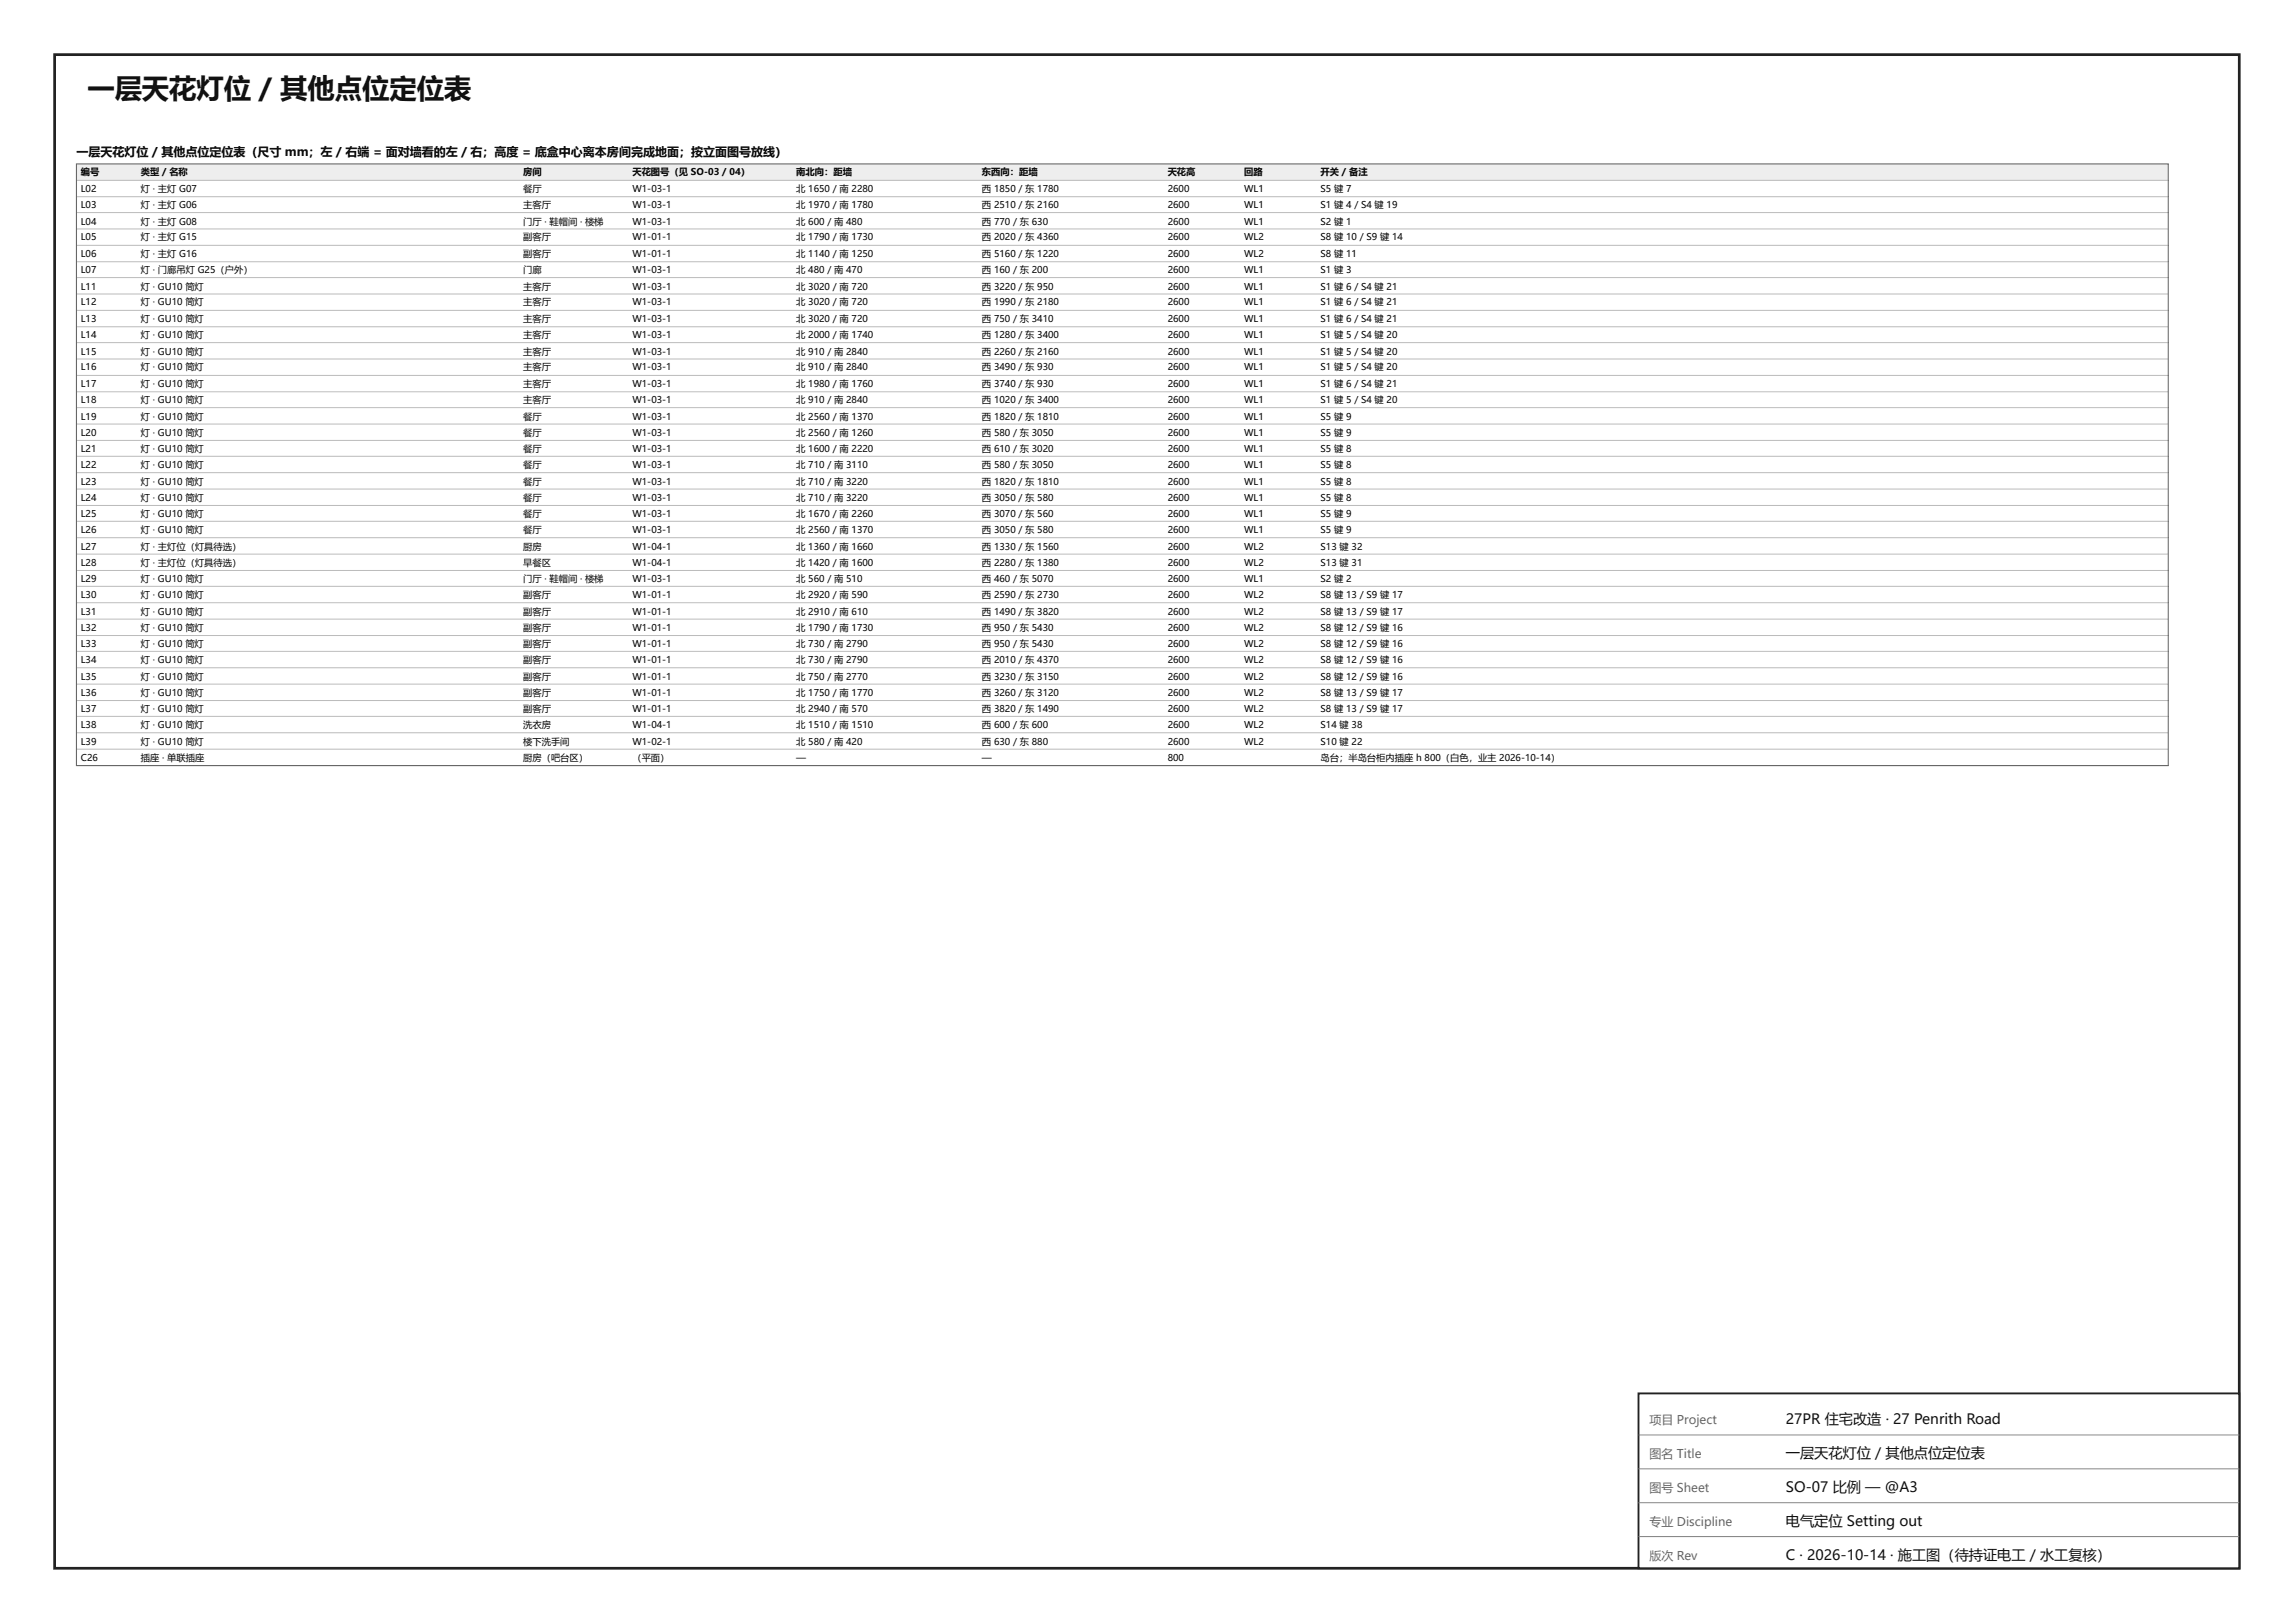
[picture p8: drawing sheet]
<svg xmlns="http://www.w3.org/2000/svg" width="420mm" height="297mm" viewBox="0 0 420 297" stroke-linecap="round" stroke-linejoin="round" font-family="sans-serif">
<defs><g id="words">
<text font-size="5" fill="#111" x="16" y="18">一层天花灯位 / 其他点位定位表</text>
<g font-size="2.6" fill="#111">
<text x="327" y="260.6">27PR 住宅改造 · 27 Penrith Road</text>
<text x="327" y="266.8">一层天花灯位 / 其他点位定位表</text>
<text x="327" y="273">SO-07 比例 — @A3</text>
<text x="327" y="279.2">电气定位 Setting out</text>
<text x="327" y="285.4">C · 2026-10-14 · 施工图（待持证电工 / 水工复核）</text>
</g>
<text font-size="2.2" x="14" y="28.5">一层天花灯位 / 其他点位定位表（尺寸 mm；左 / 右端 = 面对墙看的左 / 右；高度 = 底盒中心离本房间完成地面；按立面图号放线）</text>
<g font-size="2.2" fill="#666">
<text x="302" y="260.6">项目 Project</text>
<text x="302" y="266.8">图名 Title</text>
<text x="302" y="273">图号 Sheet</text>
<text x="302" y="279.2">专业 Discipline</text>
<text x="302" y="285.4">版次 Rev</text>
</g>
<g font-size="1.7">
<text x="14.8" y="32.1">编号</text>
<text x="14.8" y="35.1">L02</text>
<text x="25.8" y="32.1">类型 / 名称</text>
<text x="25.8" y="35.1">灯 · 主灯 G07</text>
<text x="95.8" y="32.1">房间</text>
<text x="95.8" y="35.1">餐厅</text>
<text x="115.8" y="32.1">天花图号（见 SO-03 / 04）</text>
<text x="115.8" y="35.1">W1-03-1</text>
<text x="145.8" y="32.1">南北向：距墙</text>
<text x="145.8" y="35.1">北 1650 / 南 2280</text>
<text x="179.8" y="32.1">东西向：距墙</text>
<text x="179.8" y="35.1">西 1850 / 东 1780</text>
<text x="213.8" y="32.1">天花高</text>
<text x="213.8" y="35.1">2600</text>
<text x="227.8" y="32.1">回路</text>
<text x="227.8" y="35.1">WL1</text>
<text x="241.8" y="32.1">开关 / 备注</text>
<text x="241.8" y="35.1">S5 键 7</text>
<text x="14.8" y="38.1">L03</text>
<text x="14.8" y="41.1">L04</text>
<text x="25.8" y="38.1">灯 · 主灯 G06</text>
<text x="25.8" y="41.1">灯 · 主灯 G08</text>
<text x="95.8" y="38.1">主客厅</text>
<text x="95.8" y="41.1">门厅 · 鞋帽间 · 楼梯</text>
<text x="115.8" y="38.1">W1-03-1</text>
<text x="115.8" y="41.1">W1-03-1</text>
<text x="145.8" y="38.1">北 1970 / 南 1780</text>
<text x="145.8" y="41.1">北 600 / 南 480</text>
<text x="179.8" y="38.1">西 2510 / 东 2160</text>
<text x="179.8" y="41.1">西 770 / 东 630</text>
<text x="213.8" y="38.1">2600</text>
<text x="213.8" y="41.1">2600</text>
<text x="227.8" y="38.1">WL1</text>
<text x="227.8" y="41.1">WL1</text>
<text x="241.8" y="38.1">S1 键 4 / S4 键 19</text>
<text x="241.8" y="41.1">S2 键 1</text>
<text x="14.8" y="44">L05</text>
<text x="14.8" y="47">L06</text>
<text x="25.8" y="44">灯 · 主灯 G15</text>
<text x="25.8" y="47">灯 · 主灯 G16</text>
<text x="95.8" y="44">副客厅</text>
<text x="95.8" y="47">副客厅</text>
<text x="115.8" y="44">W1-01-1</text>
<text x="115.8" y="47">W1-01-1</text>
<text x="145.8" y="44">北 1790 / 南 1730</text>
<text x="145.8" y="47">北 1140 / 南 1250</text>
<text x="179.8" y="44">西 2020 / 东 4360</text>
<text x="179.8" y="47">西 5160 / 东 1220</text>
<text x="213.8" y="44">2600</text>
<text x="213.8" y="47">2600</text>
<text x="227.8" y="44">WL2</text>
<text x="227.8" y="47">WL2</text>
<text x="241.8" y="44">S8 键 10 / S9 键 14</text>
<text x="241.8" y="47">S8 键 11</text>
<text x="14.8" y="50">L07</text>
<text x="14.8" y="53">L11</text>
<text x="25.8" y="50">灯 · 门廊吊灯 G25（户外）</text>
<text x="25.8" y="53">灯 · GU10 筒灯</text>
<text x="95.8" y="50">门廊</text>
<text x="95.8" y="53">主客厅</text>
<text x="115.8" y="50">W1-03-1</text>
<text x="115.8" y="53">W1-03-1</text>
<text x="145.8" y="50">北 480 / 南 470</text>
<text x="145.8" y="53">北 3020 / 南 720</text>
<text x="179.8" y="50">西 160 / 东 200</text>
<text x="179.8" y="53">西 3220 / 东 950</text>
<text x="213.8" y="50">2600</text>
<text x="213.8" y="53">2600</text>
<text x="227.8" y="50">WL1</text>
<text x="227.8" y="53">WL1</text>
<text x="241.8" y="50">S1 键 3</text>
<text x="241.8" y="53">S1 键 6 / S4 键 21</text>
<text x="14.8" y="55.9">L12</text>
<text x="14.8" y="58.9">L13</text>
<text x="25.8" y="55.9">灯 · GU10 筒灯</text>
<text x="25.8" y="58.9">灯 · GU10 筒灯</text>
<text x="95.8" y="55.9">主客厅</text>
<text x="95.8" y="58.9">主客厅</text>
<text x="115.8" y="55.9">W1-03-1</text>
<text x="115.8" y="58.9">W1-03-1</text>
<text x="145.8" y="55.9">北 3020 / 南 720</text>
<text x="145.8" y="58.9">北 3020 / 南 720</text>
<text x="179.8" y="55.9">西 1990 / 东 2180</text>
<text x="179.8" y="58.9">西 750 / 东 3410</text>
<text x="213.8" y="55.9">2600</text>
<text x="213.8" y="58.9">2600</text>
<text x="227.8" y="55.9">WL1</text>
<text x="227.8" y="58.9">WL1</text>
<text x="241.8" y="55.9">S1 键 6 / S4 键 21</text>
<text x="241.8" y="58.9">S1 键 6 / S4 键 21</text>
<text x="14.8" y="61.9">L14</text>
<text x="14.8" y="64.9">L15</text>
<text x="25.8" y="61.9">灯 · GU10 筒灯</text>
<text x="25.8" y="64.9">灯 · GU10 筒灯</text>
<text x="95.8" y="61.9">主客厅</text>
<text x="95.8" y="64.9">主客厅</text>
<text x="115.8" y="61.9">W1-03-1</text>
<text x="115.8" y="64.9">W1-03-1</text>
<text x="145.8" y="61.9">北 2000 / 南 1740</text>
<text x="145.8" y="64.9">北 910 / 南 2840</text>
<text x="179.8" y="61.9">西 1280 / 东 3400</text>
<text x="179.8" y="64.9">西 2260 / 东 2160</text>
<text x="213.8" y="61.9">2600</text>
<text x="213.8" y="64.9">2600</text>
<text x="227.8" y="61.9">WL1</text>
<text x="227.8" y="64.9">WL1</text>
<text x="241.8" y="61.9">S1 键 5 / S4 键 20</text>
<text x="241.8" y="64.9">S1 键 5 / S4 键 20</text>
<text x="14.8" y="67.8">L16</text>
<text x="14.8" y="70.8">L17</text>
<text x="25.8" y="67.8">灯 · GU10 筒灯</text>
<text x="25.8" y="70.8">灯 · GU10 筒灯</text>
<text x="95.8" y="67.8">主客厅</text>
<text x="95.8" y="70.8">主客厅</text>
<text x="115.8" y="67.8">W1-03-1</text>
<text x="115.8" y="70.8">W1-03-1</text>
<text x="145.8" y="67.8">北 910 / 南 2840</text>
<text x="145.8" y="70.8">北 1980 / 南 1760</text>
<text x="179.8" y="67.8">西 3490 / 东 930</text>
<text x="179.8" y="70.8">西 3740 / 东 930</text>
<text x="213.8" y="67.8">2600</text>
<text x="213.8" y="70.8">2600</text>
<text x="227.8" y="67.8">WL1</text>
<text x="227.8" y="70.8">WL1</text>
<text x="241.8" y="67.8">S1 键 5 / S4 键 20</text>
<text x="241.8" y="70.8">S1 键 6 / S4 键 21</text>
<text x="14.8" y="73.8">L18</text>
<text x="14.8" y="76.8">L19</text>
<text x="25.8" y="73.8">灯 · GU10 筒灯</text>
<text x="25.8" y="76.8">灯 · GU10 筒灯</text>
<text x="95.8" y="73.8">主客厅</text>
<text x="95.8" y="76.8">餐厅</text>
<text x="115.8" y="73.8">W1-03-1</text>
<text x="115.8" y="76.8">W1-03-1</text>
<text x="145.8" y="73.8">北 910 / 南 2840</text>
<text x="145.8" y="76.8">北 2560 / 南 1370</text>
<text x="179.8" y="73.8">西 1020 / 东 3400</text>
<text x="179.8" y="76.8">西 1820 / 东 1810</text>
<text x="213.8" y="73.8">2600</text>
<text x="213.8" y="76.8">2600</text>
<text x="227.8" y="73.8">WL1</text>
<text x="227.8" y="76.8">WL1</text>
<text x="241.8" y="73.8">S1 键 5 / S4 键 20</text>
<text x="241.8" y="76.8">S5 键 9</text>
<text x="14.8" y="79.7">L20</text>
<text x="14.8" y="82.7">L21</text>
<text x="25.8" y="79.7">灯 · GU10 筒灯</text>
<text x="25.8" y="82.7">灯 · GU10 筒灯</text>
<text x="95.8" y="79.7">餐厅</text>
<text x="95.8" y="82.7">餐厅</text>
<text x="115.8" y="79.7">W1-03-1</text>
<text x="115.8" y="82.7">W1-03-1</text>
<text x="145.8" y="79.7">北 2560 / 南 1260</text>
<text x="145.8" y="82.7">北 1600 / 南 2220</text>
<text x="179.8" y="79.7">西 580 / 东 3050</text>
<text x="179.8" y="82.7">西 610 / 东 3020</text>
<text x="213.8" y="79.7">2600</text>
<text x="213.8" y="82.7">2600</text>
<text x="227.8" y="79.7">WL1</text>
<text x="227.8" y="82.7">WL1</text>
<text x="241.8" y="79.7">S5 键 9</text>
<text x="241.8" y="82.7">S5 键 8</text>
<text x="14.8" y="85.7">L22</text>
<text x="14.8" y="88.7">L23</text>
<text x="25.8" y="85.7">灯 · GU10 筒灯</text>
<text x="25.8" y="88.7">灯 · GU10 筒灯</text>
<text x="95.8" y="85.7">餐厅</text>
<text x="95.8" y="88.7">餐厅</text>
<text x="115.8" y="85.7">W1-03-1</text>
<text x="115.8" y="88.7">W1-03-1</text>
<text x="145.8" y="85.7">北 710 / 南 3110</text>
<text x="145.8" y="88.7">北 710 / 南 3220</text>
<text x="179.8" y="85.7">西 580 / 东 3050</text>
<text x="179.8" y="88.7">西 1820 / 东 1810</text>
<text x="213.8" y="85.7">2600</text>
<text x="213.8" y="88.7">2600</text>
<text x="227.8" y="85.7">WL1</text>
<text x="227.8" y="88.7">WL1</text>
<text x="241.8" y="85.7">S5 键 8</text>
<text x="241.8" y="88.7">S5 键 8</text>
<text x="14.8" y="91.6">L24</text>
<text x="14.8" y="94.6">L25</text>
<text x="25.8" y="91.6">灯 · GU10 筒灯</text>
<text x="25.8" y="94.6">灯 · GU10 筒灯</text>
<text x="95.8" y="91.6">餐厅</text>
<text x="95.8" y="94.6">餐厅</text>
<text x="115.8" y="91.6">W1-03-1</text>
<text x="115.8" y="94.6">W1-03-1</text>
<text x="145.8" y="91.6">北 710 / 南 3220</text>
<text x="145.8" y="94.6">北 1670 / 南 2260</text>
<text x="179.8" y="91.6">西 3050 / 东 580</text>
<text x="179.8" y="94.6">西 3070 / 东 560</text>
<text x="213.8" y="91.6">2600</text>
<text x="213.8" y="94.6">2600</text>
<text x="227.8" y="91.6">WL1</text>
<text x="227.8" y="94.6">WL1</text>
<text x="241.8" y="91.6">S5 键 8</text>
<text x="241.8" y="94.6">S5 键 9</text>
<text x="14.8" y="97.6">L26</text>
<text x="14.8" y="100.6">L27</text>
<text x="25.8" y="97.6">灯 · GU10 筒灯</text>
<text x="25.8" y="100.6">灯 · 主灯位（灯具待选）</text>
<text x="95.8" y="97.6">餐厅</text>
<text x="95.8" y="100.6">厨房</text>
<text x="115.8" y="97.6">W1-03-1</text>
<text x="115.8" y="100.6">W1-04-1</text>
<text x="145.8" y="97.6">北 2560 / 南 1370</text>
<text x="145.8" y="100.6">北 1360 / 南 1660</text>
<text x="179.8" y="97.6">西 3050 / 东 580</text>
<text x="179.8" y="100.6">西 1330 / 东 1560</text>
<text x="213.8" y="97.6">2600</text>
<text x="213.8" y="100.6">2600</text>
<text x="227.8" y="97.6">WL1</text>
<text x="227.8" y="100.6">WL2</text>
<text x="241.8" y="97.6">S5 键 9</text>
<text x="241.8" y="100.6">S13 键 32</text>
<text x="14.8" y="103.5">L28</text>
<text x="14.8" y="106.5">L29</text>
<text x="25.8" y="103.5">灯 · 主灯位（灯具待选）</text>
<text x="25.8" y="106.5">灯 · GU10 筒灯</text>
<text x="95.8" y="103.5">早餐区</text>
<text x="95.8" y="106.5">门厅 · 鞋帽间 · 楼梯</text>
<text x="115.8" y="103.5">W1-04-1</text>
<text x="115.8" y="106.5">W1-03-1</text>
<text x="145.8" y="103.5">北 1420 / 南 1600</text>
<text x="145.8" y="106.5">北 560 / 南 510</text>
<text x="179.8" y="103.5">西 2280 / 东 1380</text>
<text x="179.8" y="106.5">西 460 / 东 5070</text>
<text x="213.8" y="103.5">2600</text>
<text x="213.8" y="106.5">2600</text>
<text x="227.8" y="103.5">WL2</text>
<text x="227.8" y="106.5">WL1</text>
<text x="241.8" y="103.5">S13 键 31</text>
<text x="241.8" y="106.5">S2 键 2</text>
<text x="14.8" y="109.5">L30</text>
<text x="14.8" y="112.5">L31</text>
<text x="25.8" y="109.5">灯 · GU10 筒灯</text>
<text x="25.8" y="112.5">灯 · GU10 筒灯</text>
<text x="95.8" y="109.5">副客厅</text>
<text x="95.8" y="112.5">副客厅</text>
<text x="115.8" y="109.5">W1-01-1</text>
<text x="115.8" y="112.5">W1-01-1</text>
<text x="145.8" y="109.5">北 2920 / 南 590</text>
<text x="145.8" y="112.5">北 2910 / 南 610</text>
<text x="179.8" y="109.5">西 2590 / 东 2730</text>
<text x="179.8" y="112.5">西 1490 / 东 3820</text>
<text x="213.8" y="109.5">2600</text>
<text x="213.8" y="112.5">2600</text>
<text x="227.8" y="109.5">WL2</text>
<text x="227.8" y="112.5">WL2</text>
<text x="241.8" y="109.5">S8 键 13 / S9 键 17</text>
<text x="241.8" y="112.5">S8 键 13 / S9 键 17</text>
<text x="14.8" y="115.4">L32</text>
<text x="14.8" y="118.4">L33</text>
<text x="25.8" y="115.4">灯 · GU10 筒灯</text>
<text x="25.8" y="118.4">灯 · GU10 筒灯</text>
<text x="95.8" y="115.4">副客厅</text>
<text x="95.8" y="118.4">副客厅</text>
<text x="115.8" y="115.4">W1-01-1</text>
<text x="115.8" y="118.4">W1-01-1</text>
<text x="145.8" y="115.4">北 1790 / 南 1730</text>
<text x="145.8" y="118.4">北 730 / 南 2790</text>
<text x="179.8" y="115.4">西 950 / 东 5430</text>
<text x="179.8" y="118.4">西 950 / 东 5430</text>
<text x="213.8" y="115.4">2600</text>
<text x="213.8" y="118.4">2600</text>
<text x="227.8" y="115.4">WL2</text>
<text x="227.8" y="118.4">WL2</text>
<text x="241.8" y="115.4">S8 键 12 / S9 键 16</text>
<text x="241.8" y="118.4">S8 键 12 / S9 键 16</text>
<text x="14.8" y="121.4">L34</text>
<text x="14.8" y="124.4">L35</text>
<text x="25.8" y="121.4">灯 · GU10 筒灯</text>
<text x="25.8" y="124.4">灯 · GU10 筒灯</text>
<text x="95.8" y="121.4">副客厅</text>
<text x="95.8" y="124.4">副客厅</text>
<text x="115.8" y="121.4">W1-01-1</text>
<text x="115.8" y="124.4">W1-01-1</text>
<text x="145.8" y="121.4">北 730 / 南 2790</text>
<text x="145.8" y="124.4">北 750 / 南 2770</text>
<text x="179.8" y="121.4">西 2010 / 东 4370</text>
<text x="179.8" y="124.4">西 3230 / 东 3150</text>
<text x="213.8" y="121.4">2600</text>
<text x="213.8" y="124.4">2600</text>
<text x="227.8" y="121.4">WL2</text>
<text x="227.8" y="124.4">WL2</text>
<text x="241.8" y="121.4">S8 键 12 / S9 键 16</text>
<text x="241.8" y="124.4">S8 键 12 / S9 键 16</text>
<text x="14.8" y="127.3">L36</text>
<text x="14.8" y="130.3">L37</text>
<text x="25.8" y="127.3">灯 · GU10 筒灯</text>
<text x="25.8" y="130.3">灯 · GU10 筒灯</text>
<text x="95.8" y="127.3">副客厅</text>
<text x="95.8" y="130.3">副客厅</text>
<text x="115.8" y="127.3">W1-01-1</text>
<text x="115.8" y="130.3">W1-01-1</text>
<text x="145.8" y="127.3">北 1750 / 南 1770</text>
<text x="145.8" y="130.3">北 2940 / 南 570</text>
<text x="179.8" y="127.3">西 3260 / 东 3120</text>
<text x="179.8" y="130.3">西 3820 / 东 1490</text>
<text x="213.8" y="127.3">2600</text>
<text x="213.8" y="130.3">2600</text>
<text x="227.8" y="127.3">WL2</text>
<text x="227.8" y="130.3">WL2</text>
<text x="241.8" y="127.3">S8 键 13 / S9 键 17</text>
<text x="241.8" y="130.3">S8 键 13 / S9 键 17</text>
<text x="14.8" y="133.3">L38</text>
<text x="14.8" y="136.3">L39</text>
<text x="25.8" y="133.3">灯 · GU10 筒灯</text>
<text x="25.8" y="136.3">灯 · GU10 筒灯</text>
<text x="95.8" y="133.3">洗衣房</text>
<text x="95.8" y="136.3">楼下洗手间</text>
<text x="115.8" y="133.3">W1-04-1</text>
<text x="115.8" y="136.3">W1-02-1</text>
<text x="145.8" y="133.3">北 1510 / 南 1510</text>
<text x="145.8" y="136.3">北 580 / 南 420</text>
<text x="179.8" y="133.3">西 600 / 东 600</text>
<text x="179.8" y="136.3">西 630 / 东 880</text>
<text x="213.8" y="133.3">2600</text>
<text x="213.8" y="136.3">2600</text>
<text x="227.8" y="133.3">WL2</text>
<text x="227.8" y="136.3">WL2</text>
<text x="241.8" y="133.3">S14 键 38</text>
<text x="241.8" y="136.3">S10 键 22</text>
<text x="14.8" y="139.2">C26</text>
<text x="25.8" y="139.2">插座 · 单联插座</text>
<text x="95.8" y="139.2">厨房（吧台区）</text>
<text x="115.8" y="139.2">（平面）</text>
<text x="145.8" y="139.2">—</text>
<text x="179.8" y="139.2">—</text>
<text x="213.8" y="139.2">800</text>
<text x="241.8" y="139.2">岛台；半岛台柜内插座 h 800（白色，业主 2026-10-14）</text>
</g>
</g></defs>
<path d="M10 10h400v277h-400z" fill="none" stroke="#222" stroke-width=".5"/>
<path d="M300 255h110v32h-110z" fill="#fff"/>
<path d="M300 255h110v32h-110z" fill="none" stroke="#222" stroke-width=".35"/>
<path d="M300 262.6h110M300 268.8h110M300 275h110M300 281.2h110" fill="none" stroke="#888" stroke-width=".18"/>
<path d="M14 30h383v3h-383z" fill="#eee"/>
<g fill="none" stroke="#bbb" stroke-width=".18">
<path d="M14 33h383M14 36h383M14 38.9h383M14 41.9h383M14 44.9h383M14 47.9h383M14 50.8h383M14 53.8h383M14 56.8h383M14 59.8h383M14 62.7h383M14 65.7h383"/>
<path d="M14 68.7h383M14 71.7h383M14 74.6h383M14 77.6h383M14 80.6h383M14 83.5h383M14 86.5h383M14 89.5h383M14 92.5h383M14 95.4h383M14 98.4h383M14 101.4h383"/>
<path d="M14 104.4h383M14 107.3h383M14 110.3h383M14 113.3h383M14 116.3h383M14 119.2h383M14 122.2h383M14 125.2h383M14 128.2h383M14 131.1h383M14 134.1h383M14 137.1h383"/>
<path d="M14 140.1h383"/>
</g>
<path d="M14 30h383v110.1h-383z" fill="none" stroke="#666" stroke-width=".2"/>
<use href="#words"/>
</svg>
